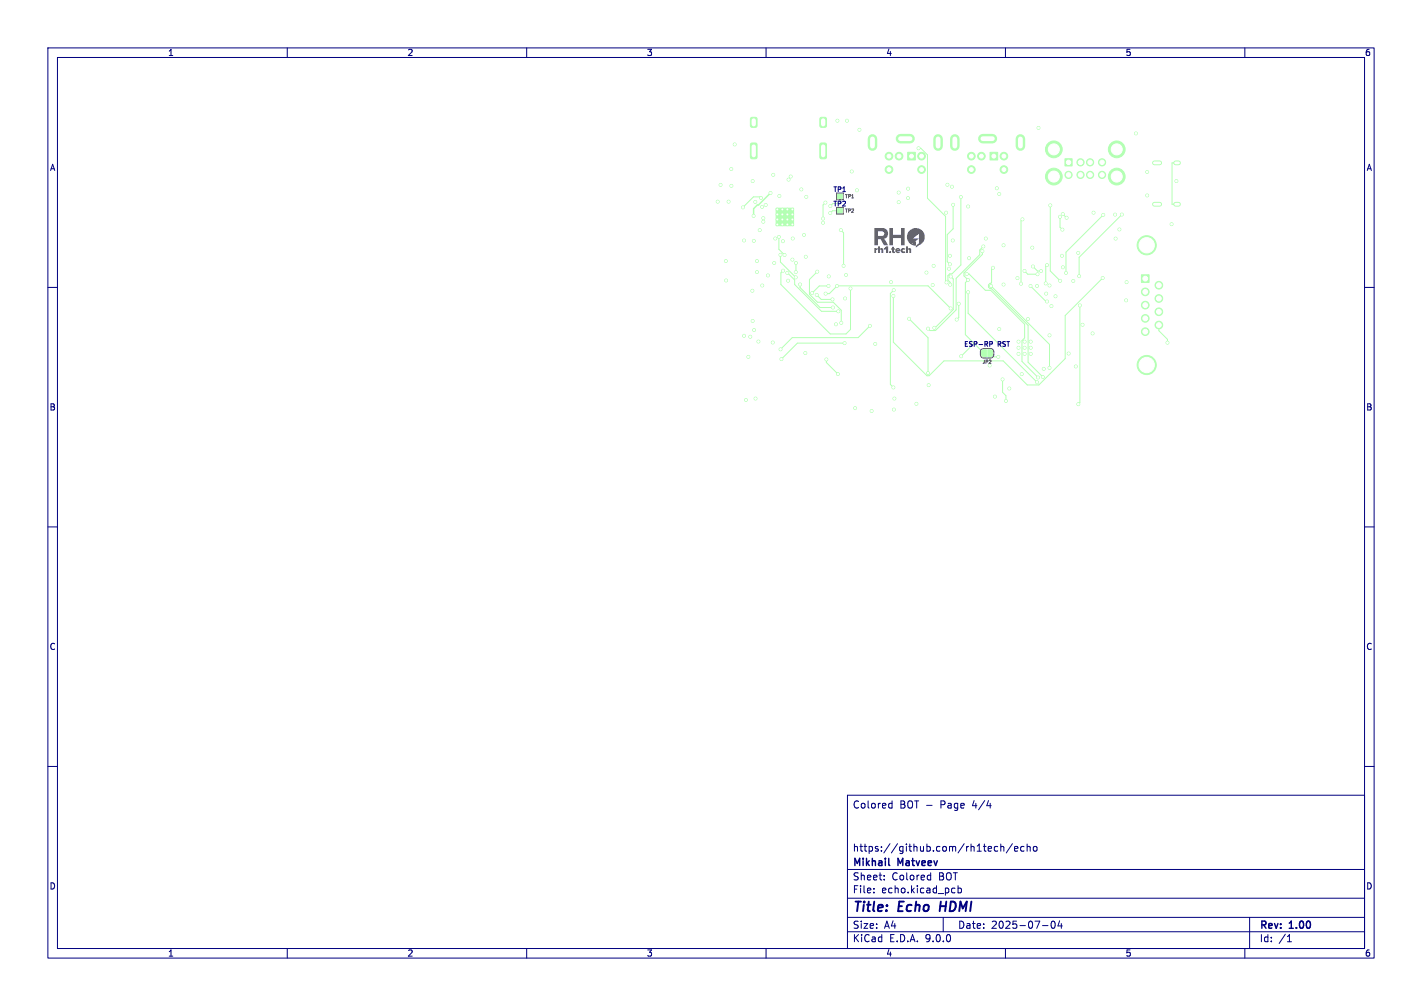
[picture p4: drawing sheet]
<svg xmlns="http://www.w3.org/2000/svg" width="297mm" height="210mm" viewBox="0 0 297 210" stroke-linecap="round" stroke-linejoin="round" font-family="sans-serif">
<defs><g id="words">
<g font-size="2.8" fill="#000080">
<text x="178" y="190.9">Title:</text>
<text x="187.7" y="190.9">Echo</text>
<text x="197.1" y="190.9">HDMI</text>
</g>
<g font-size="2.1" fill="#000080">
<text x="178" y="169">Colored</text>
<text x="187.9" y="169">BOT -</text>
<text x="196.5" y="169">Page</text>
<text x="203.3" y="169">4/4</text>
<text x="178" y="178">https://github.com/rh1tech/echo</text>
<text x="178" y="184">Sheet:</text>
<text x="178" y="181.2">Mikhail</text>
<text x="186.2" y="184">Colored</text>
<text x="187.6" y="181.2">Matveev</text>
<text x="196.1" y="184">BOT</text>
<text x="178" y="186.7">File:</text>
<text x="184.1" y="186.7">echo.kicad_pcb</text>
<text x="178" y="196.9">KiCad</text>
<text x="178" y="194.1">Size:</text>
<text x="184.7" y="194.1">A4</text>
<text x="185.7" y="196.9">E.D.A.</text>
<text x="193.3" y="196.9">9.0.0</text>
<text x="200" y="194.1">Date:</text>
<text x="207" y="194.1">2025-07-04</text>
<text x="263" y="194.3">Rev:</text>
<text x="263" y="196.9">Id:</text>
<text x="267.1" y="196.9">/1</text>
<text x="269.4" y="194.3">1.00</text>
</g>
<g font-size="1.8" fill="#000080">
<text x="35" y="11.9">1</text>
<text x="85" y="11.9">2</text>
<text x="135" y="11.9">3</text>
<text x="185" y="11.9">4</text>
<text x="235" y="11.9">5</text>
<text x="285" y="11.9">6</text>
<text x="10.3" y="35.9">A</text>
<text x="285.4" y="35.9">A</text>
<text x="10.3" y="85.9">B</text>
<text x="285.3" y="85.9">B</text>
<text x="10.3" y="135.9">C</text>
<text x="285.3" y="135.9">C</text>
<text x="10.3" y="185.9">D</text>
<text x="285.3" y="185.9">D</text>
<text x="35" y="199.9">1</text>
<text x="85" y="199.9">2</text>
<text x="135" y="199.9">3</text>
<text x="185" y="199.9">4</text>
<text x="235" y="199.9">5</text>
<text x="285" y="199.9">6</text>
</g>
<g font-size="1.4" fill="#000080">
<text x="173.9" y="40.3">TP1</text>
<text x="173.9" y="43.3">TP2</text>
<text x="201.3" y="72.6">ESP-RP</text>
<text x="208.4" y="72.6">RST</text>
</g>
<g font-size="1" fill="#626262">
<text x="176.4" y="41.6">TP1</text>
<text x="176.4" y="44.6">TP2</text>
<text x="205.1" y="76.1">JP2</text>
</g>
</g></defs>
<g fill="#b3ffb3" stroke="#b3ffb3" stroke-width=".21">
<path d="M162.1 43.5h3.7v3.6h-3.7z"/>
<path d="M206.8 31.8h1.6v1.6h-1.6z"/>
<path d="M222.4 33.1h1.5v1.5h-1.5z"/>
<path d="M238.4 57.4h1.6v1.6h-1.6z"/>
<path d="M156.8 30l.2-.1h.8l.3 .2v2.7l-.2 .3h-.9l-.3-.2z"/>
<path d="M156.8 24.6l.3-.1h.8l.2 .1v1.6l-.1 .3-.9 .1-.3-.2z"/>
<path d="M171.3 24.6l.3-.1h.8l.2 .1v1.6l-.1 .3-.9 .1-.3-.2z"/>
<path d="M171.3 30l.2-.1h.8l.3 .2v2.7l-.2 .3h-.9l-.3-.2z"/>
<path d="M189.6 31.8h1.6v1.6h-1.6z"/>
<path d="M174.9 43.5h1v1h-1z"/>
<path d="M174.9 40.5h1v1h-1z"/>
<path d="M206.3 73h.7l.3 .3v.8l-.3 .4h-.7z"/>
<path d="M205.1 73.2l.4-.2h.5v1.5h-.5l-.4-.2z"/>
<circle cx="162.4" cy="46.9" r=".25"/>
<circle cx="162.4" cy="45.8" r=".25"/>
<circle cx="162.4" cy="44.8" r=".25"/>
<circle cx="162.4" cy="43.7" r=".25"/>
<circle cx="163.4" cy="46.9" r=".25"/>
<circle cx="163.4" cy="45.8" r=".25"/>
<circle cx="163.4" cy="44.8" r=".25"/>
<circle cx="163.4" cy="43.7" r=".25"/>
<circle cx="164.5" cy="46.9" r=".25"/>
<circle cx="164.5" cy="45.8" r=".25"/>
<circle cx="164.5" cy="44.8" r=".25"/>
<circle cx="164.5" cy="43.7" r=".25"/>
<circle cx="165.5" cy="46.9" r=".25"/>
<circle cx="165.5" cy="45.8" r=".25"/>
<circle cx="165.5" cy="44.8" r=".25"/>
<circle cx="165.5" cy="43.7" r=".25"/>
<circle cx="205" cy="32.6" r=".8"/>
<circle cx="209.7" cy="32.6" r=".8"/>
<circle cx="202.9" cy="32.6" r=".8"/>
<circle cx="209.7" cy="35.4" r=".8"/>
<circle cx="202.9" cy="35.4" r=".8"/>
<circle cx="225.7" cy="33.9" r=".75"/>
<circle cx="227.7" cy="33.9" r=".75"/>
<circle cx="230.2" cy="33.9" r=".75"/>
<circle cx="223.2" cy="36.5" r=".75"/>
<circle cx="225.7" cy="36.5" r=".75"/>
<circle cx="227.7" cy="36.5" r=".75"/>
<circle cx="230.2" cy="36.5" r=".75"/>
<circle cx="220.1" cy="31.2" r="1.75"/>
<circle cx="233.2" cy="31.2" r="1.75"/>
<circle cx="220.1" cy="36.9" r="1.75"/>
<circle cx="233.2" cy="36.9" r="1.75"/>
<circle cx="239.2" cy="60.9" r=".8"/>
<circle cx="239.2" cy="63.7" r=".8"/>
<circle cx="239.2" cy="66.5" r=".8"/>
<circle cx="239.2" cy="69.2" r=".8"/>
<circle cx="242" cy="59.5" r=".8"/>
<circle cx="242" cy="62.3" r=".8"/>
<circle cx="239.5" cy="51.2" r="2"/>
<circle cx="242" cy="65.1" r=".8"/>
<circle cx="239.5" cy="76.2" r="2"/>
<circle cx="242" cy="67.9" r=".8"/>
<circle cx="215.3" cy="71.3" r=".3"/>
<circle cx="215.3" cy="72.6" r=".3"/>
<circle cx="215.3" cy="73.9" r=".3"/>
<circle cx="214" cy="71.3" r=".3"/>
<circle cx="214" cy="72.6" r=".3"/>
<circle cx="214" cy="73.9" r=".3"/>
<circle cx="212.7" cy="71.3" r=".3"/>
<circle cx="212.7" cy="72.6" r=".3"/>
<circle cx="212.7" cy="73.9" r=".3"/>
<circle cx="187.8" cy="32.6" r=".8"/>
<circle cx="192.5" cy="32.6" r=".8"/>
<circle cx="185.7" cy="32.6" r=".8"/>
<circle cx="192.5" cy="35.4" r=".8"/>
<circle cx="185.7" cy="35.4" r=".8"/>
<circle cx="208.7" cy="40.5" r=".3"/>
<circle cx="198.4" cy="53.4" r=".3"/>
<circle cx="150.5" cy="38.6" r=".3"/>
<circle cx="157.8" cy="83.2" r=".3"/>
<circle cx="233" cy="49.8" r=".3"/>
<circle cx="157.2" cy="37.8" r=".3"/>
<circle cx="158.1" cy="56.8" r=".3"/>
<circle cx="233.8" cy="47.9" r=".3"/>
<circle cx="232.9" cy="44.8" r=".3"/>
<circle cx="205.9" cy="49.8" r=".3"/>
<circle cx="191.4" cy="84.3" r=".3"/>
<circle cx="239.6" cy="40.8" r=".3"/>
<circle cx="235.3" cy="58.9" r=".3"/>
<circle cx="237.3" cy="27.9" r=".3"/>
<circle cx="208.2" cy="39.3" r=".3"/>
<circle cx="244.7" cy="46.8" r=".3"/>
<circle cx="160.4" cy="57.5" r=".3"/>
<circle cx="186.7" cy="85.5" r=".3"/>
<circle cx="199" cy="50.2" r=".3"/>
<circle cx="215.6" cy="51.7" r=".3"/>
<circle cx="197.9" cy="38.6" r=".3"/>
<circle cx="239.6" cy="35.9" r=".3"/>
<circle cx="177.9" cy="35.8" r=".3"/>
<circle cx="235.2" cy="62.7" r=".3"/>
<circle cx="216.9" cy="26.7" r=".3"/>
<circle cx="179" cy="39.7" r=".3"/>
<circle cx="179.5" cy="27.1" r=".3"/>
<circle cx="173.1" cy="57.7" r=".3"/>
<circle cx="226.1" cy="67.8" r=".3"/>
<circle cx="171.9" cy="46.5" r=".3"/>
<circle cx="228.4" cy="44.4" r=".3"/>
<circle cx="164.6" cy="58.6" r=".3"/>
<circle cx="209.6" cy="51.2" r=".3"/>
<circle cx="221.8" cy="53.4" r=".3"/>
<circle cx="176.7" cy="57.4" r=".3"/>
<circle cx="174.6" cy="67.7" r=".3"/>
<circle cx="225.2" cy="52.8" r=".3"/>
<circle cx="168.4" cy="41.1" r=".3"/>
<circle cx="161.7" cy="54.9" r=".3"/>
<circle cx="156.3" cy="74.5" r=".3"/>
<circle cx="193.5" cy="56.9" r=".3"/>
<circle cx="210.8" cy="81.1" r=".3"/>
<circle cx="157.5" cy="68.9" r=".3"/>
<circle cx="164.7" cy="37.5" r=".3"/>
<circle cx="182.8" cy="71.8" r=".3"/>
<circle cx="157.8" cy="42.2" r=".3"/>
<circle cx="156.7" cy="70.3" r=".3"/>
<circle cx="206.7" cy="76.3" r=".3"/>
<circle cx="186.1" cy="58.9" r=".3"/>
<circle cx="165.5" cy="54.2" r=".3"/>
<circle cx="216.6" cy="59.7" r=".3"/>
<circle cx="222" cy="55.8" r=".3"/>
<circle cx="161.4" cy="71.5" r=".3"/>
<circle cx="202.4" cy="53.9" r=".3"/>
<circle cx="168.2" cy="73.7" r=".3"/>
<circle cx="194.8" cy="59.5" r=".3"/>
<circle cx="218.5" cy="61.3" r=".3"/>
<circle cx="223.2" cy="73.8" r=".3"/>
<circle cx="176.5" cy="62.3" r=".3"/>
<circle cx="245.7" cy="37.8" r=".3"/>
<circle cx="157.2" cy="67" r=".3"/>
<circle cx="224.7" cy="76.5" r=".3"/>
<circle cx="155.8" cy="83.5" r=".3"/>
<circle cx="198.2" cy="56.1" r=".3"/>
<circle cx="161.5" cy="36.5" r=".3"/>
<circle cx="168.3" cy="53.6" r=".3"/>
<circle cx="205.2" cy="52.4" r=".3"/>
<circle cx="200.7" cy="74.4" r=".3"/>
<circle cx="202.2" cy="58.4" r=".3"/>
<circle cx="186.7" cy="60.6" r=".3"/>
<circle cx="186.6" cy="80.9" r=".3"/>
<circle cx="208.7" cy="68.7" r=".3"/>
<circle cx="155.4" cy="70.1" r=".3"/>
<circle cx="218" cy="77" r=".3"/>
<circle cx="212.5" cy="58" r=".3"/>
<circle cx="157.1" cy="60.7" r=".3"/>
<circle cx="228.2" cy="69.6" r=".3"/>
<circle cx="209.6" cy="59.4" r=".3"/>
<circle cx="187.7" cy="40.2" r=".3"/>
<circle cx="207.8" cy="82.8" r=".3"/>
<circle cx="195" cy="55.5" r=".3"/>
<circle cx="214.7" cy="66.6" r=".3"/>
<circle cx="198.8" cy="39" r=".3"/>
<circle cx="158.4" cy="71.3" r=".3"/>
<circle cx="189.7" cy="41.3" r=".3"/>
<circle cx="219.2" cy="70" r=".3"/>
<circle cx="202.2" cy="43.1" r=".3"/>
<circle cx="213.4" cy="78.1" r=".3"/>
<circle cx="187.7" cy="42.2" r=".3"/>
<circle cx="197.6" cy="44.4" r=".3"/>
<circle cx="219.2" cy="59.6" r=".3"/>
<circle cx="194" cy="80.4" r=".3"/>
<circle cx="178.6" cy="85.2" r=".3"/>
<circle cx="186.8" cy="83.2" r=".3"/>
<circle cx="174.9" cy="25.2" r=".3"/>
<circle cx="182.1" cy="85.8" r=".3"/>
<circle cx="189.7" cy="39.4" r=".3"/>
<circle cx="224.2" cy="58.7" r=".3"/>
<circle cx="176.9" cy="25.2" r=".3"/>
<circle cx="220.5" cy="61.9" r=".3"/>
<circle cx="219.6" cy="63.9" r=".3"/>
<circle cx="159.9" cy="42.8" r=".3"/>
<circle cx="165.6" cy="49.8" r=".3"/>
<circle cx="155.4" cy="50.2" r=".3"/>
<circle cx="161.9" cy="49.8" r=".3"/>
<circle cx="163.5" cy="50.3" r=".3"/>
<circle cx="166.2" cy="54.9" r=".3"/>
<circle cx="166.2" cy="56.8" r=".3"/>
<circle cx="172.4" cy="42.3" r=".3"/>
<circle cx="171.9" cy="45.6" r=".3"/>
<circle cx="163" cy="53.2" r=".3"/>
<circle cx="166.2" cy="57.9" r=".3"/>
<circle cx="157.4" cy="50.3" r=".3"/>
<circle cx="167.9" cy="49" r=".3"/>
<circle cx="158.1" cy="54.5" r=".3"/>
<circle cx="159.2" cy="59.6" r=".3"/>
<circle cx="167.4" cy="39.5" r=".3"/>
<circle cx="151.7" cy="58.6" r=".3"/>
<circle cx="151.6" cy="54.5" r=".3"/>
<circle cx="159.4" cy="46.3" r=".3"/>
<circle cx="159.2" cy="43.2" r=".3"/>
<circle cx="175.6" cy="48" r=".3"/>
<circle cx="176.2" cy="55.5" r=".3"/>
<circle cx="152.2" cy="42.1" r=".3"/>
<circle cx="162.8" cy="40.9" r=".3"/>
<circle cx="165.1" cy="36.9" r=".3"/>
<circle cx="152.8" cy="38.8" r=".3"/>
<circle cx="153.5" cy="30.2" r=".3"/>
<circle cx="149.9" cy="42.1" r=".3"/>
<circle cx="159.4" cy="45.5" r=".3"/>
<circle cx="152.7" cy="35.3" r=".3"/>
<circle cx="163.9" cy="53.2" r=".3"/>
<circle cx="162.7" cy="49.5" r=".3"/>
<circle cx="158.7" cy="48" r=".3"/>
<circle cx="193.8" cy="77.9" r=".3"/>
<circle cx="189.9" cy="66.5" r=".3"/>
<circle cx="243.8" cy="71.5" r=".3"/>
<circle cx="160.9" cy="40.3" r=".3"/>
<circle cx="157.4" cy="45.1" r=".3"/>
<circle cx="155.2" cy="43.3" r=".3"/>
<circle cx="158.9" cy="41.3" r=".3"/>
<circle cx="163.2" cy="75" r=".3"/>
<circle cx="176.4" cy="71.6" r=".3"/>
<circle cx="163" cy="72.9" r=".3"/>
<circle cx="181.7" cy="68" r=".3"/>
<circle cx="172.6" cy="75" r=".3"/>
<circle cx="175" cy="78.1" r=".3"/>
<circle cx="208.5" cy="74.5" r=".3"/>
<circle cx="213.5" cy="45.8" r=".3"/>
<circle cx="213.3" cy="59.2" r=".3"/>
<circle cx="219.4" cy="42.9" r=".3"/>
<circle cx="221.4" cy="58.6" r=".3"/>
<circle cx="186.6" cy="61.8" r=".3"/>
<circle cx="230.3" cy="58" r=".3"/>
<circle cx="205.4" cy="51.4" r=".3"/>
<circle cx="193.8" cy="68.6" r=".3"/>
<circle cx="191.8" cy="30.9" r=".3"/>
<circle cx="197.7" cy="59" r=".3"/>
<circle cx="200.7" cy="41.1" r=".3"/>
<circle cx="198.5" cy="59.4" r=".3"/>
<circle cx="199.1" cy="42.7" r=".3"/>
<circle cx="198.4" cy="55.2" r=".3"/>
<circle cx="175.7" cy="67.4" r=".3"/>
<circle cx="170.7" cy="56.7" r=".3"/>
<circle cx="175.1" cy="65" r=".3"/>
<circle cx="164.4" cy="57" r=".3"/>
<circle cx="174" cy="64.2" r=".3"/>
<circle cx="167.1" cy="59.4" r=".3"/>
<circle cx="173.9" cy="62.5" r=".3"/>
<circle cx="170.6" cy="61.6" r=".3"/>
<circle cx="169.6" cy="61.2" r=".3"/>
<circle cx="173" cy="59.7" r=".3"/>
<circle cx="163.6" cy="56.5" r=".3"/>
<circle cx="177.6" cy="60.2" r=".3"/>
<circle cx="218.7" cy="62.9" r=".3"/>
<circle cx="215.2" cy="59.7" r=".3"/>
<circle cx="225.2" cy="84.4" r=".3"/>
<circle cx="225.5" cy="63.8" r=".3"/>
<circle cx="221.9" cy="47.9" r=".3"/>
<circle cx="221.4" cy="45.2" r=".3"/>
<circle cx="222.8" cy="45.5" r=".3"/>
<circle cx="222" cy="44.7" r=".3"/>
<circle cx="210.1" cy="83.7" r=".3"/>
<circle cx="209.4" cy="79.2" r=".3"/>
<circle cx="173.4" cy="43" r=".3"/>
<circle cx="173.4" cy="44.5" r=".3"/>
<circle cx="219.2" cy="76.8" r=".3"/>
<circle cx="207" cy="59.7" r=".3"/>
<circle cx="201.9" cy="57.2" r=".3"/>
<circle cx="216.8" cy="78.8" r=".3"/>
<circle cx="198.6" cy="57.7" r=".3"/>
<circle cx="195.1" cy="68.4" r=".3"/>
<circle cx="199.8" cy="66.7" r=".3"/>
<circle cx="200.3" cy="63.4" r=".3"/>
<circle cx="217.8" cy="78.7" r=".3"/>
<circle cx="207.4" cy="55.9" r=".3"/>
<circle cx="202.2" cy="61" r=".3"/>
<circle cx="216.6" cy="79.8" r=".3"/>
<circle cx="218.4" cy="59.2" r=".3"/>
<circle cx="218.7" cy="55.3" r=".3"/>
<circle cx="225.4" cy="57.7" r=".3"/>
<circle cx="234.3" cy="44.8" r=".3"/>
<circle cx="222.6" cy="57" r=".3"/>
<circle cx="230.4" cy="44.9" r=".3"/>
<circle cx="214" cy="56.6" r=".3"/>
<circle cx="216.7" cy="57.2" r=".3"/>
<circle cx="217.4" cy="56.6" r=".3"/>
<circle cx="215.7" cy="55.6" r=".3"/>
<circle cx="172.4" cy="61.3" r=".3"/>
<circle cx="198.6" cy="64.4" r=".3"/>
<circle cx="174.8" cy="59.7" r=".3"/>
</g>
<path d="M241.1 34h1.1M245.5 34h.6M241.1 42.6h1.1M245.5 42.6h.6" fill="none" stroke="#b3ffb3" stroke-width="1"/>
<path d="M182.2 29v1.5M188.1 29h2M195.9 29v1.5M199.4 29v1.5M205.3 29h2M213.1 29v1.5" fill="none" stroke="#b3ffb3" stroke-width="2"/>
<g fill="none" stroke="#b3ffb3" stroke-width=".21">
<path d="M191.8 30.9h.5l1.4 1.4v9.1l3.8 3.8v13.6l.2 .2M245.8 34h-1v8.6h1M158.9 41.3l-.2-.2h-1.3l-2.2 2.2M162.7 49.5v2.5l1.2 1.2M163 53.2v1.5l3.2 3.2M163.6 56.5l-.5 .5v2.4l10.3 10.3h3.3l.9-.9v-8.6M164.4 57l1.6 1.5v.9l5.6 5.6h3.5M166.2 54.9v1.9M167.1 59.4v.6l4.2 4.2h2.7M170.7 56.7l-1.6 1.6v3.1l1.6 1.7h3.3l1.7 1.7v2.6M172.4 42.3l-.5 .5v2.8M173 59.7h-1.9l-1.5 1.5"/>
<path d="M173.9 42.5l-.5 .5M175.4 41v1M175.4 44h-1.5l-.5 .5M175.6 48l.6 .6v6.9M198.6 57.7l.5 .5v6.4l-4 3.8M199.1 42.7v5.1l-1.2 1.2v5.6l.5 .6M200.7 41.1v14.2l-1.9 1.9h-.4l-.4 .3v1l.5 .4v.5M201.9 57.2h.5l3.4 3.4h1.1l7.1 7.1v2.8l-.5 .6v4.4l3.3 3.3M205.2 52.4v.7l-3.9 3.9v.6l.9 .8-.6 .6v10.9l3.9 3.9M205.4 51.4h.1M205.4 51.4l-.8 .8v1l-4.9 4.9v6.6l-4.3 4.3h-1.2l-.4-.4M207 59.7l12.2 12.2v4.9"/>
<path d="M207.4 55.9l-.3 .3v2.8a.83 .83 0 0 0-.6 .9l.3 .4h.3l7.6 7.6v7.7l3.1 3.1M213.5 45.8l-.2 .3v13.1M214 56.6l.7 .6h2M215.2 59.7l3.3 3.2h.2M215.7 55.6l1 1h.7M218.7 55.3l-.3 .3v3.6M219.4 42.9v13.7l2 2M221.4 45.2v2.2l.5 .5M222 44.7l.7 .8M222.7 45.5h.1M230.3 58l-7.8 7.9v9l-5.5 5.5h-2.4l-5.1-5.1h-12.3l-3.1 3.1h-.5l-7-7v-9.6M230.4 44.9l-7.8 7.7v4.4"/>
<path d="M234.3 44.8l-8.9 8.9v4M170.6 61.6l.9 .9h2.4M172.4 61.3h.8l1.7-1.6h18.9l4.8 4.7M172.6 75v.7l2.4 2.4M176.4 71.6h-9.9l-3.3 3.4M181.7 68l-2.5 2.5h-13.7l-2.5 2.4M186.7 60.6l-.7 .7v19l.6 .6M189.9 66.5l3.9 4v7.4M200.3 63.4v2.9l-.5 .4M202.2 61v4.4l14.4 14.4M203.4 71.7l-2.7 2.7M206.8 73.8l.8 .7h.9"/>
<path d="M209.4 79.2v2.7l.7 .7v1.1M225.5 63.8v20.2l-.3 .4M242 67.9v1.1l1.8 1.8v.7"/>
</g>
<path d="M160.9 40.3l-2.5 2.5h-.2l-.8 .8v1.5" fill="none" stroke="#b3ffb3" stroke-width=".3"/>
<g fill="#fff" stroke="#fff" stroke-width=".21">
<circle cx="208.7" cy="40.5" r=".17"/>
<circle cx="198.4" cy="53.4" r=".17"/>
<circle cx="150.5" cy="38.6" r=".17"/>
<circle cx="157.8" cy="83.2" r=".17"/>
<circle cx="233" cy="49.8" r=".18"/>
<circle cx="157.2" cy="37.8" r=".17"/>
<circle cx="158.1" cy="56.8" r=".17"/>
<circle cx="233.8" cy="47.9" r=".17"/>
<circle cx="232.9" cy="44.8" r=".17"/>
<circle cx="205.9" cy="49.8" r=".17"/>
<circle cx="191.4" cy="84.3" r=".17"/>
<circle cx="239.6" cy="40.8" r=".17"/>
<circle cx="235.3" cy="58.9" r=".17"/>
<circle cx="237.3" cy="27.9" r=".17"/>
<circle cx="208.2" cy="39.3" r=".18"/>
<circle cx="244.7" cy="46.8" r=".17"/>
<circle cx="160.4" cy="57.5" r=".17"/>
<circle cx="186.7" cy="85.5" r=".17"/>
<circle cx="199" cy="50.2" r=".17"/>
<circle cx="215.6" cy="51.7" r=".17"/>
<circle cx="197.9" cy="38.6" r=".17"/>
<circle cx="239.6" cy="35.9" r=".17"/>
<circle cx="177.9" cy="35.8" r=".18"/>
<circle cx="235.2" cy="62.7" r=".18"/>
<circle cx="216.9" cy="26.7" r=".17"/>
<circle cx="179" cy="39.7" r=".17"/>
<circle cx="179.5" cy="27.1" r=".17"/>
<circle cx="173.1" cy="57.7" r=".18"/>
<circle cx="226.1" cy="67.8" r=".17"/>
<circle cx="171.9" cy="46.5" r=".17"/>
<circle cx="228.4" cy="44.4" r=".17"/>
<circle cx="164.6" cy="58.6" r=".17"/>
<circle cx="209.6" cy="51.2" r=".17"/>
<circle cx="221.8" cy="53.4" r=".17"/>
<circle cx="176.7" cy="57.4" r=".17"/>
<circle cx="174.6" cy="67.7" r=".18"/>
<circle cx="225.2" cy="52.8" r=".17"/>
<circle cx="168.4" cy="41.1" r=".17"/>
<circle cx="161.7" cy="54.9" r=".17"/>
<circle cx="156.3" cy="74.5" r=".17"/>
<circle cx="193.5" cy="56.9" r=".17"/>
<circle cx="210.8" cy="81.1" r=".18"/>
<circle cx="157.5" cy="68.9" r=".18"/>
<circle cx="164.7" cy="37.5" r=".17"/>
<circle cx="182.8" cy="71.8" r=".17"/>
<circle cx="157.8" cy="42.2" r=".17"/>
<circle cx="156.7" cy="70.3" r=".17"/>
<circle cx="206.7" cy="76.3" r=".17"/>
<circle cx="186.1" cy="58.9" r=".17"/>
<circle cx="165.5" cy="54.2" r=".18"/>
<circle cx="216.6" cy="59.7" r=".18"/>
<circle cx="222" cy="55.8" r=".18"/>
<circle cx="161.4" cy="71.5" r=".17"/>
<circle cx="202.4" cy="53.9" r=".17"/>
<circle cx="168.2" cy="73.7" r=".17"/>
<circle cx="194.8" cy="59.5" r=".17"/>
<circle cx="218.5" cy="61.3" r=".17"/>
<circle cx="223.2" cy="73.8" r=".17"/>
<circle cx="176.5" cy="62.3" r=".17"/>
<circle cx="245.7" cy="37.8" r=".17"/>
<circle cx="157.2" cy="67" r=".17"/>
<circle cx="224.7" cy="76.5" r=".17"/>
<circle cx="155.8" cy="83.5" r=".17"/>
<circle cx="198.2" cy="56.1" r=".17"/>
<circle cx="161.5" cy="36.5" r=".18"/>
<circle cx="168.3" cy="53.6" r=".17"/>
<circle cx="205.2" cy="52.4" r=".18"/>
<circle cx="200.7" cy="74.4" r=".17"/>
<circle cx="202.2" cy="58.4" r=".17"/>
<circle cx="186.7" cy="60.6" r=".17"/>
<circle cx="186.6" cy="80.9" r=".17"/>
<circle cx="208.7" cy="68.7" r=".18"/>
<circle cx="155.4" cy="70.1" r=".17"/>
<circle cx="218" cy="77" r=".18"/>
<circle cx="212.5" cy="58" r=".17"/>
<circle cx="157.1" cy="60.7" r=".18"/>
<circle cx="228.2" cy="69.6" r=".17"/>
<circle cx="209.6" cy="59.4" r=".17"/>
<circle cx="187.7" cy="40.2" r=".17"/>
<circle cx="207.8" cy="82.8" r=".18"/>
<circle cx="195" cy="55.5" r=".17"/>
<circle cx="214.7" cy="66.6" r=".17"/>
<circle cx="198.8" cy="39" r=".18"/>
<circle cx="158.4" cy="71.3" r=".17"/>
<circle cx="189.7" cy="41.3" r=".17"/>
<circle cx="219.2" cy="70" r=".17"/>
<circle cx="202.2" cy="43.1" r=".17"/>
<circle cx="213.4" cy="78.1" r=".17"/>
<circle cx="187.7" cy="42.2" r=".17"/>
<circle cx="197.6" cy="44.4" r=".18"/>
<circle cx="219.2" cy="59.6" r=".17"/>
<circle cx="194" cy="80.4" r=".18"/>
<circle cx="178.6" cy="85.2" r=".17"/>
<circle cx="186.8" cy="83.2" r=".17"/>
<circle cx="174.9" cy="25.2" r=".18"/>
<circle cx="182.1" cy="85.8" r=".17"/>
<circle cx="189.7" cy="39.4" r=".17"/>
<circle cx="224.2" cy="58.7" r=".17"/>
<circle cx="176.9" cy="25.2" r=".18"/>
<circle cx="220.5" cy="61.9" r=".17"/>
<circle cx="219.6" cy="63.9" r=".17"/>
<circle cx="159.9" cy="42.8" r=".17"/>
<circle cx="165.6" cy="49.8" r=".17"/>
<circle cx="155.4" cy="50.2" r=".17"/>
<circle cx="161.9" cy="49.8" r=".17"/>
<circle cx="163.5" cy="50.3" r=".17"/>
<circle cx="166.2" cy="54.9" r=".18"/>
<circle cx="166.2" cy="56.8" r=".18"/>
<circle cx="172.4" cy="42.3" r=".17"/>
<circle cx="171.9" cy="45.6" r=".18"/>
<circle cx="163" cy="53.2" r=".17"/>
<circle cx="166.2" cy="57.9" r=".18"/>
<circle cx="157.4" cy="50.3" r=".17"/>
<circle cx="167.9" cy="49" r=".17"/>
<circle cx="158.1" cy="54.5" r=".17"/>
<circle cx="159.2" cy="59.6" r=".17"/>
<circle cx="167.4" cy="39.5" r=".18"/>
<circle cx="151.7" cy="58.6" r=".17"/>
<circle cx="151.6" cy="54.5" r=".17"/>
<circle cx="159.4" cy="46.3" r=".17"/>
<circle cx="159.2" cy="43.2" r=".18"/>
<circle cx="175.6" cy="48" r=".18"/>
<circle cx="176.2" cy="55.5" r=".17"/>
<circle cx="152.2" cy="42.1" r=".17"/>
<circle cx="162.8" cy="40.9" r=".17"/>
<circle cx="165.1" cy="36.9" r=".17"/>
<circle cx="152.8" cy="38.8" r=".18"/>
<circle cx="153.5" cy="30.2" r=".17"/>
<circle cx="149.9" cy="42.1" r=".17"/>
<circle cx="159.4" cy="45.5" r=".18"/>
<circle cx="152.7" cy="35.3" r=".17"/>
<circle cx="163.9" cy="53.2" r=".17"/>
<circle cx="162.7" cy="49.5" r=".18"/>
<circle cx="158.7" cy="48" r=".18"/>
<circle cx="193.8" cy="77.9" r=".17"/>
<circle cx="189.9" cy="66.5" r=".17"/>
<circle cx="243.8" cy="71.5" r=".17"/>
<circle cx="160.9" cy="40.3" r=".17"/>
<circle cx="157.4" cy="45.1" r=".17"/>
<circle cx="155.2" cy="43.3" r=".17"/>
<circle cx="158.9" cy="41.3" r=".17"/>
<circle cx="163.2" cy="75" r=".17"/>
<circle cx="176.4" cy="71.6" r=".17"/>
<circle cx="163" cy="72.9" r=".18"/>
<circle cx="181.7" cy="68" r=".17"/>
<circle cx="172.6" cy="75" r=".17"/>
<circle cx="175" cy="78.1" r=".17"/>
<circle cx="208.5" cy="74.5" r=".17"/>
<circle cx="213.5" cy="45.8" r=".17"/>
<circle cx="213.3" cy="59.2" r=".17"/>
<circle cx="219.4" cy="42.9" r=".18"/>
<circle cx="221.4" cy="58.6" r=".17"/>
<circle cx="186.6" cy="61.8" r=".18"/>
<circle cx="230.3" cy="58" r=".17"/>
<circle cx="205.4" cy="51.4" r=".17"/>
<circle cx="193.8" cy="68.6" r=".17"/>
<circle cx="191.8" cy="30.9" r=".17"/>
<circle cx="197.7" cy="59" r=".17"/>
<circle cx="200.7" cy="41.1" r=".18"/>
<circle cx="198.5" cy="59.4" r=".18"/>
<circle cx="199.1" cy="42.7" r=".17"/>
<circle cx="198.4" cy="55.2" r=".17"/>
<circle cx="175.7" cy="67.4" r=".18"/>
<circle cx="170.7" cy="56.7" r=".17"/>
<circle cx="175.1" cy="65" r=".17"/>
<circle cx="164.4" cy="57" r=".17"/>
<circle cx="174" cy="64.2" r=".18"/>
<circle cx="167.1" cy="59.4" r=".17"/>
<circle cx="173.9" cy="62.5" r=".18"/>
<circle cx="170.6" cy="61.6" r=".17"/>
<circle cx="169.6" cy="61.2" r=".17"/>
<circle cx="173" cy="59.7" r=".17"/>
<circle cx="163.6" cy="56.5" r=".17"/>
<circle cx="177.6" cy="60.2" r=".17"/>
<circle cx="218.7" cy="62.9" r=".17"/>
<circle cx="215.2" cy="59.7" r=".18"/>
<circle cx="225.2" cy="84.4" r=".17"/>
<circle cx="225.5" cy="63.8" r=".17"/>
<circle cx="221.9" cy="47.9" r=".17"/>
<circle cx="221.4" cy="45.2" r=".17"/>
<circle cx="222.8" cy="45.5" r=".17"/>
<circle cx="222" cy="44.7" r=".17"/>
<circle cx="210.1" cy="83.7" r=".17"/>
<circle cx="209.4" cy="79.2" r=".17"/>
<circle cx="173.4" cy="43" r=".18"/>
<circle cx="173.4" cy="44.5" r=".17"/>
<circle cx="219.2" cy="76.8" r=".17"/>
<circle cx="207" cy="59.7" r=".18"/>
<circle cx="201.9" cy="57.2" r=".17"/>
<circle cx="216.8" cy="78.8" r=".17"/>
<circle cx="198.6" cy="57.7" r=".17"/>
<circle cx="195.1" cy="68.4" r=".18"/>
<circle cx="199.8" cy="66.7" r=".17"/>
<circle cx="200.3" cy="63.4" r=".17"/>
<circle cx="217.8" cy="78.7" r=".17"/>
<circle cx="207.4" cy="55.9" r=".17"/>
<circle cx="202.2" cy="61" r=".17"/>
<circle cx="216.6" cy="79.8" r=".17"/>
<circle cx="218.4" cy="59.2" r=".17"/>
<circle cx="218.7" cy="55.3" r=".17"/>
<circle cx="225.4" cy="57.7" r=".17"/>
<circle cx="234.3" cy="44.8" r=".17"/>
<circle cx="222.6" cy="57" r=".17"/>
<circle cx="230.4" cy="44.9" r=".17"/>
<circle cx="214" cy="56.6" r=".17"/>
<circle cx="216.7" cy="57.2" r=".17"/>
<circle cx="217.4" cy="56.6" r=".17"/>
<circle cx="215.7" cy="55.6" r=".18"/>
<circle cx="172.4" cy="61.3" r=".17"/>
<circle cx="198.6" cy="64.4" r=".17"/>
<circle cx="174.8" cy="59.7" r=".18"/>
<circle cx="162.4" cy="46.9" r=".1"/>
<circle cx="162.4" cy="45.8" r=".1"/>
<circle cx="162.4" cy="44.8" r=".1"/>
<circle cx="162.4" cy="43.7" r=".1"/>
<circle cx="163.4" cy="46.9" r=".1"/>
<circle cx="163.4" cy="45.8" r=".1"/>
<circle cx="163.4" cy="44.8" r=".1"/>
<circle cx="163.4" cy="43.7" r=".1"/>
<circle cx="164.5" cy="46.9" r=".1"/>
<circle cx="164.5" cy="45.8" r=".1"/>
<circle cx="164.5" cy="44.8" r=".1"/>
<circle cx="164.5" cy="43.7" r=".1"/>
<circle cx="165.5" cy="46.9" r=".1"/>
<circle cx="165.5" cy="45.8" r=".1"/>
<circle cx="165.5" cy="44.8" r=".1"/>
<circle cx="165.5" cy="43.7" r=".1"/>
<circle cx="242.2" cy="35.4" r=".32"/>
<circle cx="242.2" cy="41.2" r=".32"/>
<circle cx="151" cy="27" r="1.35"/>
<circle cx="169.2" cy="86.2" r=".8"/>
<circle cx="169.2" cy="79.2" r=".8"/>
<circle cx="207.6" cy="32.6" r=".4"/>
<circle cx="205" cy="32.6" r=".4"/>
<circle cx="209.7" cy="32.6" r=".4"/>
<circle cx="202.9" cy="32.6" r=".4"/>
<circle cx="209.7" cy="35.4" r=".4"/>
<circle cx="202.9" cy="35.4" r=".4"/>
<circle cx="223.2" cy="33.9" r=".46"/>
<circle cx="225.7" cy="33.9" r=".46"/>
<circle cx="227.7" cy="33.9" r=".46"/>
<circle cx="230.2" cy="33.9" r=".46"/>
<circle cx="223.2" cy="36.5" r=".46"/>
<circle cx="225.7" cy="36.5" r=".46"/>
<circle cx="227.7" cy="36.5" r=".46"/>
<circle cx="230.2" cy="36.5" r=".46"/>
<circle cx="220.1" cy="31.2" r="1.15"/>
<circle cx="233.2" cy="31.2" r="1.15"/>
<circle cx="220.1" cy="36.9" r="1.15"/>
<circle cx="233.2" cy="36.9" r="1.15"/>
<circle cx="151" cy="85" r="1.35"/>
<circle cx="239.2" cy="58.2" r=".5"/>
<circle cx="239.2" cy="60.9" r=".5"/>
<circle cx="239.2" cy="63.7" r=".5"/>
<circle cx="239.2" cy="66.5" r=".5"/>
<circle cx="239.2" cy="69.2" r=".5"/>
<circle cx="242" cy="59.5" r=".5"/>
<circle cx="242" cy="62.3" r=".5"/>
<circle cx="239.5" cy="51.2" r="1.6"/>
<circle cx="242" cy="65.1" r=".5"/>
<circle cx="239.5" cy="76.2" r="1.6"/>
<circle cx="242" cy="67.9" r=".5"/>
<circle cx="202.7" cy="86.5" r=".35"/>
<circle cx="204.4" cy="86.5" r=".35"/>
<circle cx="244" cy="27" r="1.35"/>
<circle cx="218.8" cy="86.5" r=".35"/>
<circle cx="220.5" cy="86.5" r=".35"/>
<circle cx="230.2" cy="86.2" r=".8"/>
<circle cx="230.2" cy="79.2" r=".8"/>
<circle cx="196.1" cy="86.5" r=".35"/>
<circle cx="197.8" cy="86.5" r=".35"/>
<circle cx="244" cy="85" r="1.35"/>
<circle cx="212.3" cy="86.5" r=".35"/>
<circle cx="214" cy="86.5" r=".35"/>
<circle cx="215.3" cy="71.3" r=".17"/>
<circle cx="215.3" cy="72.6" r=".17"/>
<circle cx="215.3" cy="73.9" r=".18"/>
<circle cx="214" cy="71.3" r=".17"/>
<circle cx="214" cy="72.6" r=".17"/>
<circle cx="214" cy="73.9" r=".18"/>
<circle cx="212.7" cy="71.3" r=".17"/>
<circle cx="212.7" cy="72.6" r=".17"/>
<circle cx="212.7" cy="73.9" r=".17"/>
<circle cx="149.3" cy="67.2" r=".5"/>
<circle cx="149.3" cy="75.2" r=".5"/>
<circle cx="190.4" cy="32.6" r=".4"/>
<circle cx="187.8" cy="32.6" r=".4"/>
<circle cx="192.5" cy="32.6" r=".4"/>
<circle cx="185.7" cy="32.6" r=".4"/>
<circle cx="192.5" cy="35.4" r=".4"/>
<circle cx="185.7" cy="35.4" r=".4"/>
</g>
<path d="M241.1 34h1.1M245.5 34h.6M241.1 42.6h1.1M245.5 42.6h.6" fill="none" stroke="#fff" stroke-width=".6"/>
<path d="M182.2 29v1.5M188.1 29h2M195.9 29v1.5M199.4 29v1.5M205.3 29h2M213.1 29v1.5" fill="none" stroke="#fff" stroke-width="1"/>
<path d="M157.4 25.1v.8M157.4 30.6v1.8M171.9 25.1v.8M171.9 30.6v1.8" fill="none" stroke="#fff" stroke-width=".9"/>
<g fill="#626262">
<path d="M185.7 47.6h.8v1.4h1.7v-1.4h.8v3.6h-.8v-1.5h-1.7v1.5h-.8z"/>
<path d="M191.3 49.8h.6l-.6 .5z"/>
<path d="M190.3 51l1-.7v1z"/>
<path d="M190 48.2l.7-.5 .9-.1 .7 .3 .6 .6a1.88 1.88 0 0 1-1 2.8l-.6 .4v-.4l.6-.5v-2l-1.3 1h.7l-1.2 .9 1.2-.9v.5l-1 .7-.6-.6-.2-.6-.1-.6z"/>
<path d="M182.6 47.6h1.9l.7 .4 .3 .8h-.8l-.1-.3-.3-.2h-.9v1l.9-.1 .3-.1 .1-.3h.8l-.2 .6-.6 .4 .8 1.4h-.9l-.7-1.3h-.5v1.3h-.8z"/>
<path d="M182.6 51.8h.4v.1l.3-.1v.3l-.3 .1v.6h-.4z"/>
<path d="M183.4 51.4h.4v.5l.3-.1 .3 .1 .1 .9h-.4v-.6l-.1-.1-.2 .1v.6h-.4z"/>
<path d="M184.6 51.9l.5-.5h.4v1.4h-.4v-.8l-.3 .2z"/>
<path d="M186.3 51.5h.4v.3h.2v.3h-.2l.2 .7h-.3l-.3-.1v-.6h-.1z"/>
<path d="M187.1 51.9a.54 .54 0 0 1 .9 .3l-.5-.1-.1 .1h.6l.1 .2h-.7l.4 .1 .2 .2a.58 .58 0 0 1-.8 0 .58 .58 0 0 1-.1-.8z"/>
<path d="M188.3 51.9a.6 .6 0 0 1 .8 .1l-.2 .2a.2 .2 0 0 0-.3 0 .2 .2 0 0 0 0 .3 .2 .2 0 0 0 .3-.1l.2 .2a.56 .56 0 0 1-.8 .1 .56 .56 0 0 1 0-.8z"/>
<path d="M189.2 51.4h.4v.5l.4-.1 .2 .1 .1 .9h-.4v-.6l-.1-.1-.2 .1v.6h-.4z"/>
<circle cx="185.9" cy="52.6" r=".22"/>
</g>
<path d="M174.7 40.3v1.4h1.4v-1.4M174.7 43.3v1.4h1.4v-1.4M205 73l.4-.2 1.5-.1a.7 .7 0 0 1 .7 .7v.7a.7 .7 0 0 1-.7 .6l-1.4 .1a.7 .7 0 0 1-.7-.8v-.7z" fill="none" stroke="#626262" stroke-width=".21"/>
<g fill="none" stroke="#000080" stroke-width=".21">
<path d="M10 10h277v190h-277zM12 12h273v186h-273zM60 10v2M110 10v2M160 10v2M210 10v2M260 10v2M10 60h2M206.7 71.3h.4l.2 .2-.1 .3h-.5M285 60h2M10 110h2M285 110h2"/>
<path d="M10 160h2M177 166h108v32h-108zM185.9 167.7l.4 .1M186.3 167.2v1.5M186.3 168.6l-.4 .1M206.1 168.2h.9M207.7 177.6l.3 .1 .4-.1M208.4 176.8l-.4-.1-.3 .1M209 176.8l.2-.1 .4 .1 .1 .9M209 176.2v1.5M211.5 176.1l-1.3 2M211.9 177.2l.7-.1-.1-.3-.4-.1-.2 .2 .1 .7h.5"/>
<path d="M213.9 176.8l-.4-.1-.3 .3 .1 .6h.6M214.5 176.8l.2-.1 .4 .1 .1 .9M214.5 176.2v1.5M216 176.8l.3-.1 .3 .3v.4l-.3 .3-.3-.1-.2-.2zM285 160h2M60 198v2M110 198v2M160 198v2M177 194.5h108M177 191.5h108M177 187.5h108M177 181.5h108"/>
<path d="M182.5 186.3v.1M182.5 185.5v.1M184.7 183.6v.1M184.7 182.8v.1M194 182.7l.4 .1M194.4 182.2v1.5M194.4 183.6l-.4 .1M197 191.5v3M199 185.4l.5 .1M199.5 186.3l-.5 .1M200.1 185.5l.4-.1 .3 .3-.1 .6h-.6M200.1 184.9v1.5"/>
<path d="M210 198v2M217.7 193.2h1.2M219.7 192.4l.2-.1a.8 .8 0 0 1 .5 .7 .8 .8 0 0 1-.5 .8 1 1 0 0 1-.2-1.4zM221.3 192.2l-.3 1.1h.9M221.7 192.8v1M260 198v2M261 191.5v6.5M268.9 196.6h.8M269 195.5l.3-.4v1.5"/>
</g>
<path d="M196.5 188.2l-.2 2" fill="none" stroke="#000080" stroke-width=".4"/>
<path d="M185.6 180.5l.2 .2" fill="none" stroke="#000080" stroke-width=".3"/>
<use href="#words"/>
</svg>
